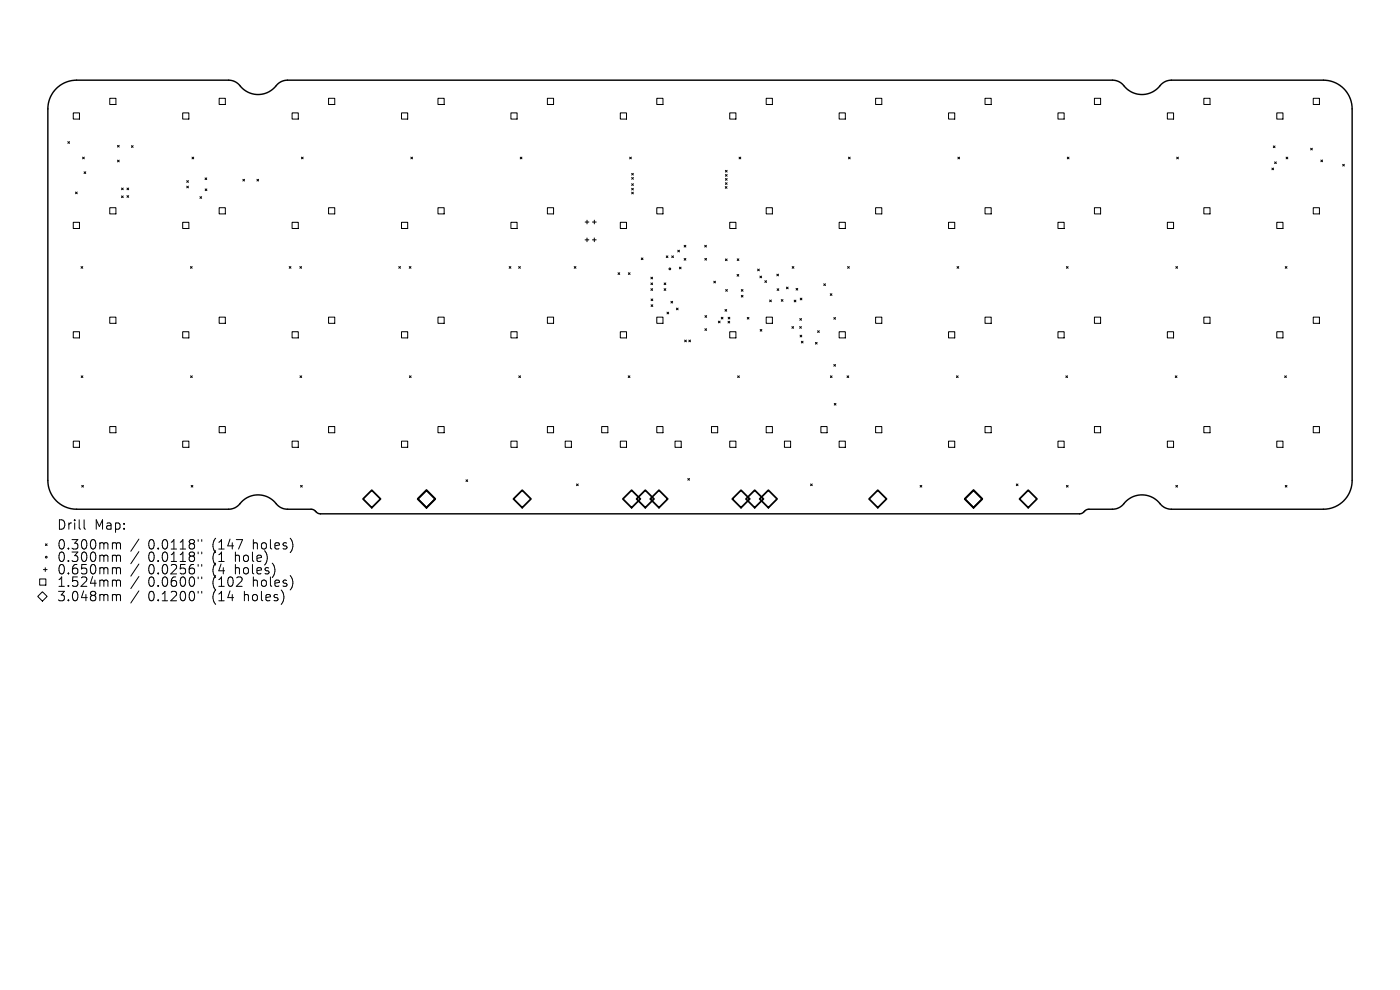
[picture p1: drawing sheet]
<svg xmlns="http://www.w3.org/2000/svg" width="297mm" height="210mm" viewBox="0 0 297 210" stroke-linecap="round" stroke-linejoin="round" font-family="sans-serif">
<defs><g id="words">
<g font-size="2.8">
<text x="12" y="112.6">Drill</text>
<text x="20" y="112.6">Map:</text>
<text x="12" y="116.8">0.300mm</text>
<text x="12" y="119.5">0.300mm</text>
<text x="31.4" y="116.8">0.0118&quot;</text>
<text x="31.4" y="119.5">0.0118&quot;</text>
<text x="45.2" y="116.8">(147</text>
<text x="45.2" y="119.5">(1</text>
<text x="50.1" y="119.5">hole)</text>
<text x="53.9" y="116.8">holes)</text>
<text x="12" y="122.1">0.650mm</text>
<text x="12" y="124.8">1.524mm</text>
<text x="31.4" y="122.1">0.0256&quot;</text>
<text x="31.4" y="124.8">0.0600&quot;</text>
<text x="45.2" y="122.1">(4</text>
<text x="45.2" y="124.8">(102</text>
<text x="50.1" y="122.1">holes)</text>
<text x="53.9" y="124.8">holes)</text>
<text x="12" y="127.8">3.048mm</text>
<text x="31.4" y="127.8">0.1200&quot;</text>
<text x="45.2" y="127.8">(14</text>
<text x="52" y="127.8">holes)</text>
</g>
</g></defs>
<path d="M11.9 18.8a6.1 6.1 0 0 1 4.3-1.8h32.4a3.7 3.7 0 0 1 2.9 1.8 5 5 0 0 0 7.5-1.1 3 3 0 0 1 2-.7h175.1a3.7 3.7 0 0 1 2.9 1.8 5 5 0 0 0 7.5-1.1 3 3 0 0 1 2-.7h32.3a6.1 6.1 0 0 1 6 6.1v78.8a6.1 6.1 0 0 1-6 6.1h-32.4a3.7 3.7 0 0 1-2.9-1.8 5 5 0 0 0-7.5 1.1 3 3 0 0 1-2 .7h-5.2l-.5 .2-.7 .6-.6 .2h-161l-.6-.2-.7-.6-.5-.2h-5.3a3.7 3.7 0 0 1-2.9-1.8 5 5 0 0 0-7.5 1.1 3 3 0 0 1-2 .7h-32.3a6.1 6.1 0 0 1-6-6.1v-78.8a6.1 6.1 0 0 1 1.7-4.3z" fill="none" stroke="#000" stroke-width=".3"/>
<g fill="none" stroke="#000" stroke-width=".21">
<path d="M14.4 30l.4 .4M14.8 30l-.4 .4M15.5 23.9h1.4v1.4h-1.4zM17.5 33.3l.4 .4M17.8 36.4l.4 .4M17.9 33.3l-.4 .4M18.2 36.4l-.4 .4M23.3 20.9h1.3v1.3h-1.3zM24.9 30.8l.4 .4M24.9 34l.4 .3M25.3 30.8l-.4 .4M25.3 34l-.4 .3"/>
<path d="M25.8 39.9l.3 .3M26.1 39.9l-.3 .3M26.9 39.9l.4 .3M27.3 39.9l-.4 .3M27.9 30.9l.3 .4M28.2 30.9l-.3 .4M38.8 23.9h1.3v1.4h-1.3zM39.6 38.3l.4 .4M39.6 39.5l.4 .4M40 38.3l-.4 .4M40 39.5l-.4 .4M40.7 33.3l.4 .4"/>
<path d="M41.1 33.3l-.4 .4M43.5 37.7l.4 .4M43.9 37.7l-.4 .4M46.5 20.9h1.3v1.3h-1.3zM51.5 38l.4 .4M51.9 38l-.4 .4M54.5 38l.4 .4M54.9 38l-.4 .4M62 23.9h1.3v1.4h-1.3zM63.9 33.3l.4 .4M64.3 33.3l-.4 .4M69.7 20.9h1.3v1.3h-1.3z"/>
<path d="M85.2 23.9h1.3v1.4h-1.3zM87.2 33.3l.3 .4M87.5 33.3l-.3 .4M92.9 20.9h1.3v1.3h-1.3zM108.4 23.9h1.3v1.4h-1.3zM110.4 33.3l.3 .4M110.7 33.3l-.3 .4M116.1 20.9h1.3v1.3h-1.3zM131.6 23.9h1.3v1.4h-1.3zM133.6 33.3l.3 .4M133.9 33.3l-.3 .4M134 36.8l.4 .3"/>
<path d="M134 37.7l.4 .3M134 39l.4 .3M134 39.9l.4 .4M134.4 36.8l-.4 .3M134.4 37.7l-.4 .3M134.4 39l-.4 .3M134.4 39.9l-.4 .4M139.3 20.9h1.3v1.3h-1.3zM153.9 39.6l.3 .3M153.9 36.1l.4 .4M153.9 37l.4 .4M153.9 37.9l.4 .3"/>
<path d="M153.9 38.8l.4 .3M154.2 39.6l-.3 .3M154.3 36.1l-.4 .4M154.3 37l-.4 .4M154.3 37.9l-.4 .3M154.3 38.8l-.4 .3M154.8 23.9h1.3v1.4h-1.3zM156.8 33.3l.4 .4M157.2 33.3l-.4 .4M162.5 20.9h1.4v1.3h-1.4zM178 23.9h1.3v1.4h-1.3zM180 33.3l.4 .4"/>
<path d="M180.4 33.3l-.4 .4M185.8 20.9h1.3v1.3h-1.3zM201.2 23.9h1.3v1.4h-1.3zM203.2 33.3l.4 .4M203.6 33.3l-.4 .4M209 20.9h1.3v1.3h-1.3zM224.4 23.9h1.4v1.4h-1.4zM226.4 33.3l.4 .4M226.8 33.3l-.4 .4M232.2 20.9h1.3v1.3h-1.3zM247.6 23.9h1.4v1.4h-1.4zM249.6 33.3l.4 .4"/>
<path d="M250 33.3l-.4 .4M255.4 20.9h1.3v1.3h-1.3zM269.8 35.6l.4 .4M270.1 31l.4 .3M270.2 35.6l-.4 .4M270.4 34.3l.4 .4M270.5 31l-.4 .3M270.8 34.3l-.4 .4M270.9 23.9h1.3v1.4h-1.3zM272.8 33.3l.4 .4M273.2 33.3l-.4 .4M278 31.4l.4 .4"/>
<path d="M278.4 31.4l-.4 .4M278.6 20.9h1.3v1.3h-1.3zM280.2 33.9l.4 .4M280.6 33.9l-.4 .4M284.8 34.9l.4 .3M285.2 34.9l-.4 .3M15.5 47.2h1.4v1.3h-1.4zM16 40.7l.4 .4M16.4 40.7l-.4 .4M17.2 56.5l.4 .4M17.6 56.5l-.4 .4M23.3 44.1h1.3v1.3h-1.3z"/>
<path d="M25.8 41.6l.3 .3M26.1 41.6l-.3 .3M26.9 41.5l.4 .4M27.3 41.5l-.4 .4M38.8 47.2h1.3v1.3h-1.3zM40.4 56.5l.4 .4M40.8 56.5l-.4 .4M42.4 41.7l.4 .4M42.8 41.7l-.4 .4M43.5 40.1l.4 .3M43.9 40.1l-.4 .3M46.5 44.1h1.3v1.3h-1.3z"/>
<path d="M61.4 56.5l.3 .4M61.7 56.5l-.3 .4M62 47.2h1.3v1.3h-1.3zM63.6 56.5l.4 .4M64 56.5l-.4 .4M69.7 44.1h1.3v1.3h-1.3zM84.6 56.5l.4 .4M85 56.5l-.4 .4M85.2 47.2h1.3v1.3h-1.3zM86.8 56.5l.4 .4M87.2 56.5l-.4 .4M92.9 44.1h1.3v1.3h-1.3z"/>
<path d="M108 56.5l.4 .4M108.4 56.5l-.4 .4M108.4 47.2h1.3v1.3h-1.3zM110 56.5l.4 .4M110.4 56.5l-.4 .4M116.1 44.1h1.3v1.3h-1.3zM121.8 56.5l.4 .4M122.2 56.5l-.4 .4M124.1 50.9h.8M124.1 47.1h.8M124.5 50.5v.8M124.5 46.7v.8"/>
<path d="M125.7 50.9h.8M125.7 47.1h.8M126.1 50.5v.8M126.1 46.7v.8M131.1 57.9l.4 .3M131.5 57.9l-.4 .3M131.6 47.2h1.3v1.3h-1.3zM133.3 57.9l.4 .3M133.7 57.9l-.4 .3M134 40.8l.4 .3M134.4 40.8l-.4 .3M136 54.7l.4 .4"/>
<path d="M136.4 54.7l-.4 .4M138.1 58.8l.3 .4M138.4 58.8l-.3 .4M139.3 44.1h1.3v1.3h-1.3zM141.3 54.3l.4 .3M141.7 54.3l-.4 .3M142.5 54.3l.4 .3M142.9 54.3l-.4 .3M143.8 53.1l.4 .3M144.1 56.7l.4 .3M144.2 53.1l-.4 .3M144.5 56.7l-.4 .3"/>
<path d="M145.1 52l.4 .4M145.1 54.8l.4 .4M145.5 52l-.4 .4M145.5 54.8l-.4 .4M149.5 52l.4 .4M149.5 54.8l.4 .4M149.9 52l-.4 .4M149.9 54.8l-.4 .4M151.4 59.7l.4 .3M151.8 59.7l-.4 .3M153.9 54.9l.4 .4M154.3 54.9l-.4 .4"/>
<path d="M154.8 47.2h1.3v1.3h-1.3zM156.4 58.2l.3 .4M156.4 54.9l.4 .4M156.7 58.2l-.3 .4M156.8 54.9l-.4 .4M160.7 57.1l.4 .3M161.1 57.1l-.4 .3M161.2 58.6l.4 .3M161.6 58.6l-.4 .3M162.3 59.5l.3 .4M162.5 44.1h1.4v1.3h-1.4zM162.6 59.5l-.3 .4"/>
<path d="M164.8 58.2l.4 .3M165.2 58.2l-.4 .3M168.1 56.5l.3 .4M168.4 56.5l-.3 .4M178 47.2h1.3v1.3h-1.3zM179.8 56.5l.4 .4M180.2 56.5l-.4 .4M185.8 44.1h1.3v1.3h-1.3zM201.2 47.2h1.3v1.3h-1.3zM203 56.5l.4 .4M203.4 56.5l-.4 .4M209 44.1h1.3v1.3h-1.3z"/>
<path d="M224.4 47.2h1.4v1.3h-1.4zM226.2 56.5l.4 .4M226.6 56.5l-.4 .4M232.2 44.1h1.3v1.3h-1.3zM247.6 47.2h1.4v1.3h-1.4zM249.4 56.5l.4 .4M249.8 56.5l-.4 .4M255.4 44.1h1.3v1.3h-1.3zM270.9 47.2h1.3v1.3h-1.3zM272.7 56.5l.3 .4M273 56.5l-.3 .4M278.6 44.1h1.3v1.3h-1.3z"/>
<path d="M15.5 70.4h1.4v1.3h-1.4zM17.2 79.7l.4 .4M17.6 79.7l-.4 .4M23.3 67.3h1.3v1.3h-1.3zM38.8 70.4h1.3v1.3h-1.3zM40.4 79.7l.4 .4M40.8 79.7l-.4 .4M46.5 67.3h1.3v1.3h-1.3zM62 70.4h1.3v1.3h-1.3zM63.6 79.7l.4 .4M64 79.7l-.4 .4M69.7 67.3h1.3v1.3h-1.3z"/>
<path d="M85.2 70.4h1.3v1.3h-1.3zM86.9 79.7l.3 .4M87.2 79.7l-.3 .4M92.9 67.3h1.3v1.3h-1.3zM108.4 70.4h1.3v1.3h-1.3zM110.1 79.7l.3 .4M110.4 79.7l-.3 .4M116.1 67.3h1.3v1.3h-1.3zM131.6 70.4h1.3v1.3h-1.3zM133.3 79.7l.3 .4M133.6 79.7l-.3 .4M138.1 60l.3 .4"/>
<path d="M138.1 61.2l.3 .4M138.1 63.4l.4 .4M138.1 64.6l.4 .4M138.4 60l-.3 .4M138.4 61.2l-.3 .4M138.5 63.4l-.4 .4M138.5 64.6l-.4 .4M139.3 67.3h1.3v1.3h-1.3zM140.9 60l.4 .4M140.9 61.2l.4 .4M141.3 60l-.4 .4M141.3 61.2l-.4 .4"/>
<path d="M141.5 66.2l.4 .4M141.9 66.2l-.4 .4M142.3 63.9l.4 .4M142.7 63.9l-.4 .4M143.5 65.4l.4 .3M143.9 65.4l-.4 .3M145.2 72.1l.4 .4M145.6 72.1l-.4 .4M146.1 72.1l.4 .4M146.5 72.1l-.4 .4M149.5 69.7l.4 .4M149.5 67l.4 .3"/>
<path d="M149.9 69.7l-.4 .4M149.9 67l-.4 .3M152.4 68.1l.4 .4M152.8 68.1l-.4 .4M153 67.3l.4 .4M153.4 67.3l-.4 .4M153.8 65.7l.4 .3M153.9 61.4l.4 .4M154.2 65.7l-.4 .3M154.3 61.4l-.4 .4M154.4 68.1l.4 .4M154.5 67.3l.3 .4"/>
<path d="M154.8 68.1l-.4 .4M154.8 70.4h1.3v1.3h-1.3zM154.8 67.3l-.3 .4M156.5 79.7l.3 .4M156.8 79.7l-.3 .4M157.3 61.4l.3 .4M157.3 62.6l.3 .4M157.6 61.4l-.3 .4M157.6 62.6l-.3 .4M158.5 67.3l.4 .4M158.9 67.3l-.4 .4M161.3 69.9l.3 .4"/>
<path d="M161.6 69.9l-.3 .4M162.5 67.3h1.4v1.3h-1.4zM163.3 63.6l.3 .4M163.6 63.6l-.3 .4M164.9 61.2l.3 .4M165.2 61.2l-.3 .4M165.7 63.6l.4 .3M166.1 63.6l-.4 .3M166.8 60.9l.4 .4M167.2 60.9l-.4 .4M168 69.3l.4 .3M168.4 69.3l-.4 .3"/>
<path d="M168.5 63.7l.3 .3M168.8 63.7l-.3 .3M168.9 61.2l.3 .3M169.2 61.2l-.3 .3M169.6 69.3l.4 .3M169.7 67.6l.3 .3M169.7 71.1l.4 .4M169.8 63.2l.3 .4M170 69.3l-.4 .3M170 72.4l.4 .3M170 67.6l-.3 .3M170.1 71.1l-.4 .4"/>
<path d="M170.1 63.2l-.3 .4M170.4 72.4l-.4 .3M173 72.6l.4 .4M173.4 72.6l-.4 .4M173.4 70.2l.4 .3M173.8 70.2l-.4 .3M174.8 60.2l.3 .4M175.1 60.2l-.3 .4M176.1 62.3l.4 .4M176.2 79.7l.3 .4M176.5 62.3l-.4 .4M176.5 79.7l-.3 .4"/>
<path d="M176.9 67.4l.4 .3M176.9 77.3l.4 .4M177.3 67.4l-.4 .3M177.3 77.3l-.4 .4M178 70.4h1.3v1.3h-1.3zM179.7 79.7l.4 .4M180.1 79.7l-.4 .4M185.8 67.3h1.3v1.3h-1.3zM201.2 70.4h1.3v1.3h-1.3zM202.9 79.7l.4 .4M203.3 79.7l-.4 .4M209 67.3h1.3v1.3h-1.3z"/>
<path d="M224.4 70.4h1.4v1.3h-1.4zM226.1 79.7l.4 .4M226.5 79.7l-.4 .4M232.2 67.3h1.3v1.3h-1.3zM247.6 70.4h1.4v1.3h-1.4zM249.3 79.7l.4 .4M249.7 79.7l-.4 .4M255.4 67.3h1.3v1.3h-1.3zM270.9 70.4h1.3v1.3h-1.3zM272.5 79.7l.4 .4M272.9 79.7l-.4 .4M278.6 67.3h1.3v1.3h-1.3z"/>
<path d="M15.5 93.6h1.4v1.3h-1.4zM23.3 90.5h1.3v1.3h-1.3zM38.8 93.6h1.3v1.3h-1.3zM46.5 90.5h1.3v1.3h-1.3zM62 93.6h1.3v1.3h-1.3zM69.7 90.5h1.3v1.3h-1.3zM85.2 93.6h1.3v1.3h-1.3zM92.9 90.5h1.3v1.3h-1.3zM108.4 93.6h1.3v1.3h-1.3zM116.1 90.5h1.3v1.3h-1.3zM119.9 93.6h1.3v1.3h-1.3zM127.6 90.5h1.4v1.3h-1.4z"/>
<path d="M131.6 93.6h1.3v1.3h-1.3zM139.3 90.5h1.3v1.3h-1.3zM143.2 93.6h1.3v1.3h-1.3zM150.9 90.5h1.4v1.3h-1.4zM154.8 93.6h1.3v1.3h-1.3zM162.5 90.5h1.4v1.3h-1.4zM166.4 93.6h1.3v1.3h-1.3zM174.1 90.5h1.4v1.3h-1.4zM177 85.6l.3 .3M177.3 85.6l-.3 .3M178 93.6h1.3v1.3h-1.3zM185.8 90.5h1.3v1.3h-1.3z"/>
<path d="M201.2 93.6h1.3v1.3h-1.3zM209 90.5h1.3v1.3h-1.3zM224.4 93.6h1.4v1.3h-1.4zM232.2 90.5h1.3v1.3h-1.3zM247.6 93.6h1.4v1.3h-1.4zM255.4 90.5h1.3v1.3h-1.3zM270.9 93.6h1.3v1.3h-1.3zM278.6 90.5h1.3v1.3h-1.3zM9.6 115.4l.4 .3M10 115.4l-.4 .3M17.3 103l.4 .3M17.7 103l-.4 .3"/>
<path d="M17.8 110.3v1.7l.3 .3M24.1 115.1h.3l.3 .3M24.1 117.8h.3l.3 .3M24.7 115.4l.3-.3 .5 .1 .1 1.3M24.7 115.4v1.1M24.7 118.1v1M24.7 118.1l.3-.3 .5 .1 .1 1.2M29.5 114.4l-1.7 2.5M29.5 117l-1.7 2.6M29.5 119.6l-1.7 2.6M40.6 103l.3 .3M40.9 103l-.3 .3"/>
<path d="M42 114.5v.3M42 117.1v.4M42 119.7v.4M42.8 114.5v.3M42.8 117.1v.4M42.8 119.7v.4M63.8 103l.3 .3M64.1 103l-.3 .3M98.9 101.8l.3 .3M99.2 101.8l-.3 .3M122.3 102.7l.4 .3M122.7 102.7l-.4 .3"/>
<path d="M145.9 101.5l.4 .4M146.3 101.5l-.4 .4M172 102.7l.3 .3M172.3 102.7l-.3 .3M195.2 103l.4 .3M195.6 103l-.4 .3M215.6 102.7l.4 .3M216 102.7l-.4 .3M226.2 103l.4 .3M226.6 103l-.4 .3M249.4 103l.4 .3M249.8 103l-.4 .3"/>
<path d="M272.7 103l.3 .3M273 103l-.3 .3M8 126.5l1-1 1 1-1 1zM8.4 122.8h1.3v1.3h-1.3zM9.2 120.8h.8M9.6 120.4v.8M24.1 120.4h.3l.3 .3M24.1 123.1h.3l.3 .2M24.1 126.1h.3l.3 .3M24.7 120.7v1M24.7 123.3v1.1M24.7 126.4v1"/>
<path d="M24.7 120.7l.3-.3 .5 .1 .1 1.2M24.7 123.3l.3-.2h.5l.1 1.3M24.7 126.4l.3-.3 .5 .1 .1 1.2M29.5 122.3l-1.7 2.6M29.5 125.3l-1.7 2.6M42 122.4v.4M42 125.4v.4M42.8 122.4v.4M42.8 125.4v.4"/>
<circle cx="142.1" cy="57" r=".18"/>
<circle cx="9.8" cy="118.2" r=".18"/>
</g>
<path d="M78.9 104l1.8 1.8-1.8 1.9-1.9-1.9zM88.6 105.8l1.9-1.8 1.8 1.8-1.8 1.9zM110.8 104l1.8 1.8-1.8 1.9-1.9-1.9zM132.1 105.8l1.9-1.8 1.9 1.8-1.9 1.9zM136.9 104l1.9 1.8-1.9 1.9-1.9-1.9zM137.9 105.8l1.9-1.8 1.9 1.8-1.9 1.9zM157.2 104l1.9 1.8-1.9 1.9-1.9-1.9zM158.2 105.8l1.9-1.8 1.9 1.8-1.9 1.9zM163 104l1.9 1.8-1.9 1.9-1.8-1.9zM184.4 105.8l1.8-1.8 1.9 1.8-1.9 1.9zM206.5 104l1.9 1.8-1.9 1.9-1.8-1.9zM218.1 104l1.9 1.8-1.9 1.9-1.8-1.9z" fill="none" stroke="#000" stroke-width=".37"/>
<use href="#words"/>
</svg>
